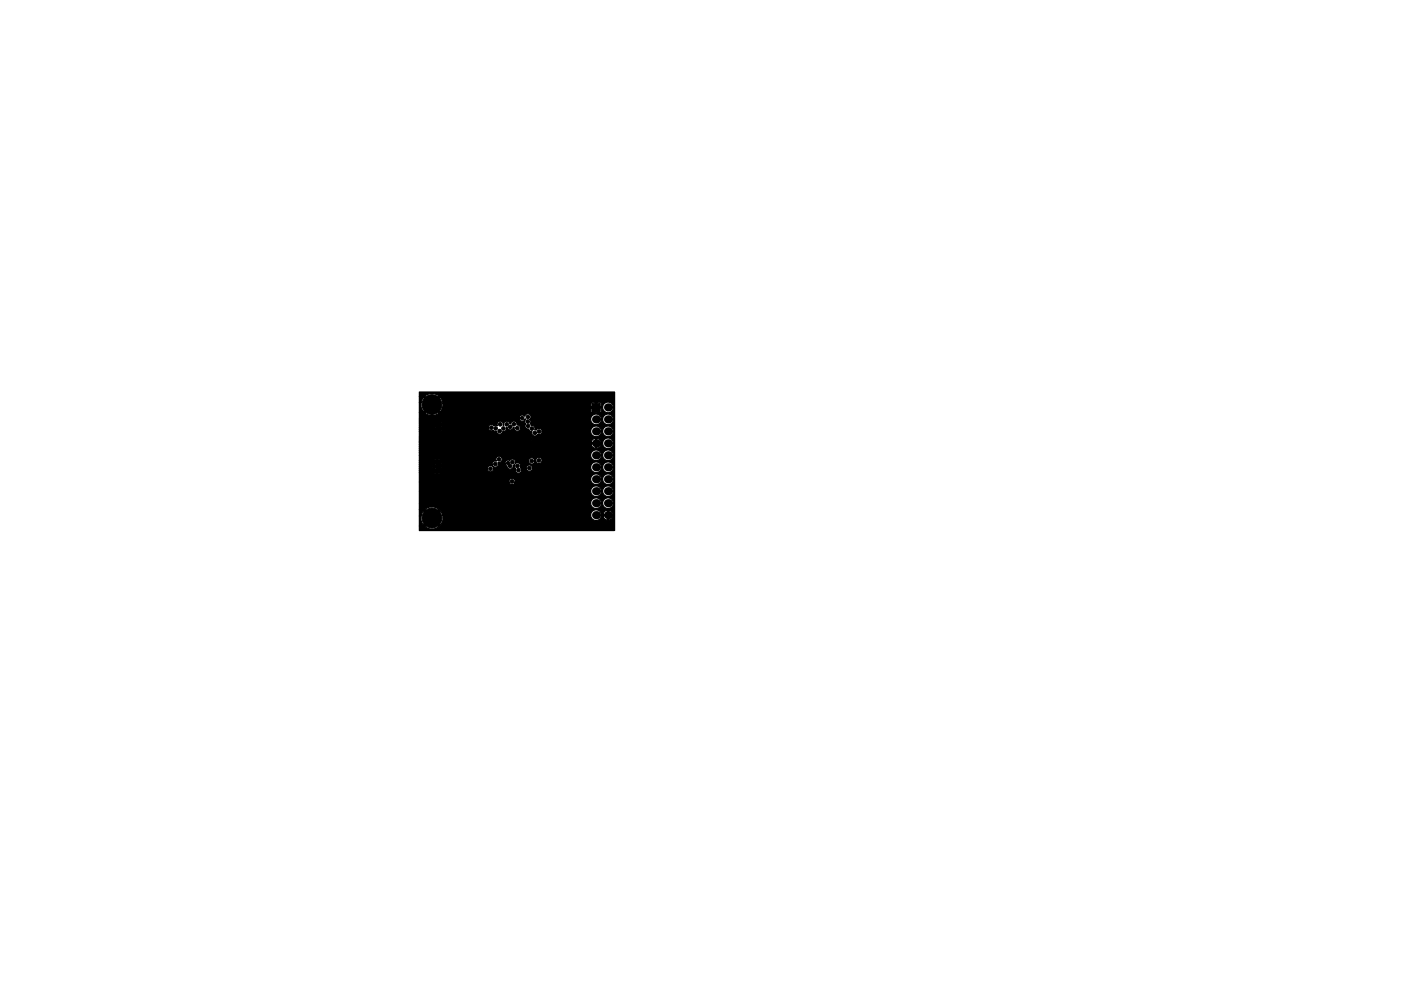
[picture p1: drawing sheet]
<svg xmlns="http://www.w3.org/2000/svg" width="297mm" height="210mm" viewBox="0 0 297 210" stroke-linecap="round" stroke-linejoin="round" font-family="sans-serif">
<g fill="#000" stroke="#000" stroke-width=".21">
<path d="M125.5 85.6h1.7v1.7h-1.7z"/>
<circle cx="90" cy="85.8" r=".32"/>
<circle cx="90.4" cy="84.7" r=".32"/>
<circle cx="90.5" cy="86.9" r=".32"/>
<circle cx="91.6" cy="85.8" r="2.1"/>
<circle cx="91.6" cy="84.2" r=".32"/>
<circle cx="91.6" cy="87.5" r=".32"/>
<circle cx="92.3" cy="99.8" r=".32"/>
<circle cx="92.3" cy="91.1" r=".32"/>
<circle cx="92.3" cy="89.3" r=".32"/>
<circle cx="92.3" cy="90.2" r=".32"/>
<circle cx="92.3" cy="99" r=".32"/>
<circle cx="92.3" cy="98.1" r=".32"/>
<circle cx="92.7" cy="86.9" r=".32"/>
<circle cx="92.7" cy="84.7" r=".32"/>
<circle cx="93.1" cy="89.3" r=".32"/>
<circle cx="93.1" cy="90.2" r=".32"/>
<circle cx="93.1" cy="99" r=".32"/>
<circle cx="93.1" cy="99.8" r=".32"/>
<circle cx="93.1" cy="98.1" r=".32"/>
<circle cx="93.1" cy="91.1" r=".32"/>
<circle cx="93.2" cy="85.8" r=".32"/>
<circle cx="96.1" cy="89.6" r=".51"/>
<circle cx="97.8" cy="92.9" r=".38"/>
<circle cx="98.9" cy="92.9" r=".38"/>
<circle cx="100" cy="92.9" r=".38"/>
<circle cx="100.1" cy="85.6" r=".51"/>
<circle cx="101.1" cy="92.9" r=".38"/>
<circle cx="102.8" cy="98.3" r=".38"/>
<circle cx="103" cy="91.4" r=".38"/>
<circle cx="103" cy="89.3" r=".38"/>
<circle cx="103.2" cy="93.6" r=".38"/>
<circle cx="104" cy="99.4" r=".38"/>
<circle cx="104" cy="88" r=".38"/>
<circle cx="104.1" cy="96.7" r=".38"/>
<circle cx="104.2" cy="90.7" r=".38"/>
<circle cx="105" cy="98.5" r=".38"/>
<circle cx="105" cy="85.6" r=".51"/>
<circle cx="105.1" cy="90.9" r=".38"/>
<circle cx="105.8" cy="97.5" r=".38"/>
<circle cx="105.9" cy="91.5" r=".38"/>
<circle cx="106.1" cy="90" r=".38"/>
<circle cx="106.7" cy="90.9" r=".38"/>
<circle cx="107.4" cy="90" r=".38"/>
<circle cx="107.7" cy="94.3" r=".32"/>
<circle cx="107.7" cy="93.1" r=".32"/>
<circle cx="107.7" cy="95.6" r=".32"/>
<circle cx="107.8" cy="98.3" r=".38"/>
<circle cx="108.2" cy="98.9" r=".38"/>
<circle cx="108.2" cy="90.5" r=".38"/>
<circle cx="108.7" cy="98.1" r=".38"/>
<circle cx="108.9" cy="94.3" r=".32"/>
<circle cx="108.9" cy="95.6" r=".32"/>
<circle cx="108.9" cy="93.1" r=".32"/>
<circle cx="108.9" cy="90" r=".38"/>
<circle cx="109.7" cy="90.8" r=".38"/>
<circle cx="109.7" cy="98.8" r=".38"/>
<circle cx="109.8" cy="88.6" r=".38"/>
<circle cx="109.9" cy="99.7" r=".38"/>
<circle cx="110" cy="94.3" r=".32"/>
<circle cx="110" cy="95.6" r=".32"/>
<circle cx="110" cy="93.1" r=".32"/>
<circle cx="110.7" cy="88.7" r=".38"/>
<circle cx="111.1" cy="94.3" r=".32"/>
<circle cx="111.1" cy="95.6" r=".32"/>
<circle cx="111.1" cy="93.1" r=".32"/>
<circle cx="111.9" cy="89.4" r=".38"/>
<circle cx="111.9" cy="88.5" r=".38"/>
<circle cx="112" cy="90.4" r=".38"/>
<circle cx="112.2" cy="99.3" r=".38"/>
<circle cx="112.3" cy="94.3" r=".32"/>
<circle cx="112.3" cy="93.1" r=".32"/>
<circle cx="112.3" cy="95.6" r=".32"/>
<circle cx="112.5" cy="85.6" r=".51"/>
<circle cx="112.7" cy="97.8" r=".38"/>
<circle cx="112.8" cy="90.9" r=".38"/>
<circle cx="113.4" cy="91.8" r=".38"/>
<circle cx="114.2" cy="97.7" r=".38"/>
<circle cx="114.3" cy="91.5" r=".38"/>
<circle cx="115.6" cy="92.2" r=".38"/>
<circle cx="116" cy="96.6" r=".38"/>
<circle cx="116.8" cy="99.5" r=".38"/>
<circle cx="116.8" cy="98.3" r=".38"/>
<circle cx="116.8" cy="97.2" r=".38"/>
<circle cx="117.5" cy="85.6" r=".51"/>
<circle cx="118.4" cy="95.1" r=".38"/>
<circle cx="118.8" cy="96" r=".38"/>
<circle cx="119.6" cy="94.3" r=".38"/>
<circle cx="121.6" cy="89.6" r=".51"/>
<circle cx="121.6" cy="94.6" r=".51"/>
<circle cx="90" cy="109.9" r=".32"/>
<circle cx="90.4" cy="108.8" r=".32"/>
<circle cx="90.5" cy="111" r=".32"/>
<circle cx="91.6" cy="109.9" r="2.1"/>
<circle cx="91.6" cy="108.3" r=".32"/>
<circle cx="91.6" cy="111.6" r=".32"/>
<circle cx="92.7" cy="111" r=".32"/>
<circle cx="92.7" cy="108.8" r=".32"/>
<circle cx="93.2" cy="109.9" r=".32"/>
<circle cx="96.1" cy="107.1" r=".51"/>
<circle cx="96.1" cy="102.2" r=".51"/>
<circle cx="100.1" cy="111.1" r=".51"/>
<circle cx="102.8" cy="100.7" r=".38"/>
<circle cx="104.7" cy="101.2" r=".38"/>
<circle cx="105.1" cy="111.1" r=".51"/>
<circle cx="107.5" cy="100.4" r=".38"/>
<circle cx="108.6" cy="102.1" r=".38"/>
<circle cx="108.7" cy="100.4" r=".38"/>
<circle cx="109.2" cy="104.1" r=".38"/>
<circle cx="109.5" cy="102.4" r=".38"/>
<circle cx="111.4" cy="104.8" r=".38"/>
<circle cx="112.6" cy="111.1" r=".51"/>
<circle cx="117.6" cy="111.1" r=".51"/>
<circle cx="121.6" cy="107.1" r=".51"/>
<circle cx="121.6" cy="102.1" r=".51"/>
</g>
<g fill="#000">
<circle cx="126.4" cy="96.6" r=".86"/>
<circle cx="126.4" cy="89" r=".86"/>
<circle cx="126.4" cy="99.1" r=".86"/>
<circle cx="126.4" cy="94.1" r=".86"/>
<circle cx="126.4" cy="91.5" r=".86"/>
<circle cx="128.9" cy="99.1" r=".86"/>
<circle cx="128.9" cy="96.6" r=".86"/>
<circle cx="128.9" cy="94.1" r=".86"/>
<circle cx="128.9" cy="89" r=".86"/>
<circle cx="128.9" cy="91.5" r=".86"/>
<circle cx="128.9" cy="86.4" r=".86"/>
<circle cx="126.4" cy="109.3" r=".86"/>
<circle cx="126.4" cy="106.8" r=".86"/>
<circle cx="126.4" cy="101.7" r=".86"/>
<circle cx="126.4" cy="104.2" r=".86"/>
<circle cx="128.9" cy="109.3" r=".86"/>
<circle cx="128.9" cy="106.8" r=".86"/>
<circle cx="128.9" cy="104.2" r=".86"/>
<circle cx="128.9" cy="101.7" r=".86"/>
</g>
<path d="M88.9 83.2h41.4v29.4h-41.4v-1h1.1l.3 .3a2.22 2.22 0 0 0 2.8-.3l-1.5-1.5-1.6 1.5h-1.1v-2.1h.3l.1 .9 .3 .8 .3 .2 1.5-1.5h.4l1.5 1.5 .3-.2 .3-.9v-1h31.3a1.16 1.16 0 0 0 1 1.1 1.16 1.16 0 0 0 1.3-.8h.4l.3 .6 .4 .1h.2v-.9h.2v.9a.87 .87 0 0 0 .9-.9h-2v.2h-.4v-.6h.4v.2h.9v-.9h.2v.9h.9a1.07 1.07 0 0 0-.9-.9 1.07 1.07 0 0 0-1.1 .7h-.4v-.1a1.17 1.17 0 0 0-1.3-.7 1.17 1.17 0 0 0-1 1.1h-31.3l-.6-.9-1.5 1.5h-.4l-1.5-1.5-.3 .2-.4 .9h-.3v-1.3h1.1l1.6 1.5 1.5-1.5a2.16 2.16 0 0 0-3.1 0h-1.1v-1.4h36.3l.1 .4a1.17 1.17 0 0 0 1.3 .7 1.17 1.17 0 0 0 .9-1.1h.3v.4a1.17 1.17 0 0 0 1.9 .4 1.17 1.17 0 0 0-.3-1.9 1.17 1.17 0 0 0-1.6 1.1h-.3v-.5a1.17 1.17 0 0 0-1.3-.7 1.17 1.17 0 0 0-1 1.2h-36.3v-2.6h36.3l.1 .5a1.17 1.17 0 0 0 1.3 .6 1.17 1.17 0 0 0 .9-1.1h.3v.5a1.17 1.17 0 0 0 1.9 .3 1.17 1.17 0 0 0-.3-1.9 1.17 1.17 0 0 0-1.6 1.1h-.3v-.4a1.17 1.17 0 0 0-1.3-.7 1.17 1.17 0 0 0-1 1.1h-36.3v-1.9h19l.1 .2a.67 .67 0 0 0 1 .2 .67 .67 0 0 0 0-1h16.2l.1 .4a1.17 1.17 0 0 0 1.3 .7 1.17 1.17 0 0 0 .9-1.1h.3v.4a1.17 1.17 0 0 0 1.9 .4 1.17 1.17 0 0 0-.3-1.9 1.17 1.17 0 0 0-1.6 1.1h-.3v-.5a1.17 1.17 0 0 0-1.3-.6 1.17 1.17 0 0 0-1 1.1l-16.2-.1a.67 .67 0 0 0-.8 0 .67 .67 0 0 0-.3 .7h-19v-2h3.1l.3 .1 1-.1-.2-.3-.3 .3h-.3l-.2-.3-.3 .3h-3.1v-.5h2.8l.1 .3 .3-.3h.3l.2 .3 .3-.3h.3l.3 .3 .1-.2-.1-.3-.3 .2h-.3l-.2-.2-.3 .2h-.3l-.3-.2-.1 .2h-2.8v-.4h3.1l.3 .3 .3-.3h.2l.3 .3 10.2-.1 .1 .2a.67 .67 0 0 0 1.1 0 .67 .67 0 0 0-.4-1 .67 .67 0 0 0-.8 .8h-10.1l.1-.2-.2-.3-.3 .3h-.2l-.3-.3-.3 .3h-3.1v-.4h2.9l.1 .2 .2-.2h.4l.1 .2h.2l.1-.2h.3l.3 .2 .1-.2-.1-.3-.3 .3h-.3l-.2-.3-.2 .1v.2h-.4l-.2-.3-.1 .3h-2.9v-.5h3.2l.2 .3 .3-.3h.2l.3 .3 .2-.2h11.1a.67 .67 0 0 0 .7 .5 .67 .67 0 0 0 .6-.7h1.4l.4 .5a.66 .66 0 0 0 .8 .6 .66 .66 0 0 0 .5-.8l.3-.2a.66 .66 0 0 0 .2 .9 .67 .67 0 0 0 .6 1 .67 .67 0 0 0 .6-1h1.1l.1 .3a.67 .67 0 0 0 .8 .2 .67 .67 0 0 0 .4-.8h12.3l.1 .5a1.17 1.17 0 0 0 1.3 .7 1.17 1.17 0 0 0 .9-1.2h.3v.5a1.17 1.17 0 0 0 1.9 .4 1.17 1.17 0 0 0-.3-1.9 1.17 1.17 0 0 0-1.6 1h-.3v-.4a1.17 1.17 0 0 0-1.3-.7 1.17 1.17 0 0 0-1 1.1h-12.3l-.1-.2a.67 .67 0 0 0-.8-.2 .67 .67 0 0 0-.4 .7h-1.1l-.2-.2a.66 .66 0 0 0-.2-.9 .66 .66 0 0 0-.9 .1l.1-.5h2.8l.1 .3a.66 .66 0 0 0 .7 .2 .66 .66 0 0 0 .5-.6h.2l.1 .3a.67 .67 0 0 0 1.1 0 .67 .67 0 0 0-.4-1.1 .67 .67 0 0 0-.8 .8h-.2v-.1a.67 .67 0 0 0-.8-.6 .67 .67 0 0 0-.5 .8h-2.8a.67 .67 0 0 0-.5-.5 .67 .67 0 0 0-.7 .3 .67 .67 0 0 0-.7 0 .67 .67 0 0 0-.3 .7h-1.4l-.1-.3a.67 .67 0 0 0 .9-.7 .67 .67 0 0 0-.9-.6 .67 .67 0 0 0-.4 1h-.3a.67 .67 0 0 0-.5 .8h-11.1l-.2-.3-.3 .2h-.2l-.3-.2-.2 .2h-3.2v-.4h2.9l.1 .3 .2-.3h.4l.1 .3 .2-.1 .1-.2h.3l.3 .3 .1-.3-.1-.3-.3 .3h-.3l-.2-.3-.2 .1v.2h-.4l-.2-.3-.1 .3h-2.9v-.4h3.2l.2 .2 .3-.2h.2l.3 .2 .2-.2-.2-.2-.3 .2-.5-.2-.2 .2h-3.2v-1.1h36.3l.1 .4a1.17 1.17 0 0 0 1.3 .7 1.17 1.17 0 0 0 .9-1.1h.3v.4a1.17 1.17 0 0 0 1.9 .4 1.17 1.17 0 0 0-.3-1.9 1.17 1.17 0 0 0-1.6 1.1h-.3v-.4a1.17 1.17 0 0 0-1.3-.7 1.17 1.17 0 0 0-1 1.1h-36.3v-.6h18.6l.2 .1 .3-.1 .9 .1 .2-.1 .9 .1 .3-.1 .8 .1 .9-.1 .3 .1 .2-.1-.2-.3-.3 .3h-.6l-.3-.3-.2 .3h-.6l-.3-.3-.3 .3h-.6l-.2-.3-.3 .3h-.6l-.3-.3-.2 .3h-18.6v-.4h18.3l.1 .2 .3-.2h.3l.3 .2 .1-.2 .1 .2 .3-.2h.3l.3 .2 .1-.2 .2 .2 .2-.2h.4l.2 .2 .2-.2 .1 .2 .3-.2h.3l.3 .2 .1-.2 .1 .2 .3-.2h.3l.3 .2 .1-.2-.1-.3-.3 .3h-.3l-.3-.3-.1 .3-.1-.3-.3 .3h-.3l-.3-.3-.1 .3-.2-.3-.2 .3h-.4l-.2-.3-.2 .3-.1-.3-.3 .3h-.3l-.3-.3-.1 .3-.1-.3-.3 .3h-.3l-.3-.3-.1 .3h-18.3v-.5h18.6l.2 .3 .3-.3h.6l.3 .3 .2-.3h.6l.3 .3 .3-.3h.6l.2 .3 .3-.3h.6l.3 .3 .2-.3-.2-.1-.3 .1-.9-.1-.2 .1-.9-.1-.3 .1-.8-.1-.3 .1-.9-.1-.2 .1h-18.6v-.3h18.6l.2 .1 .3-.1 .9 .1 .2-.1 .9 .1 .3-.1 .8 .1 .9-.1 .3 .1 .2-.1-.2-.3-.3 .3h-.6l-.3-.3-.2 .3h-.6l-.3-.3-.3 .3h-.6l-.2-.3-.3 .3h-.6l-.3-.3-.2 .3h-18.6v-.5h18.3l.1 .3 .3-.3h.3l.3 .3 .1-.3 .1 .3 .3-.3h.3l.3 .3 .1-.3 .2 .3 .2-.3h.4l.2 .3 .2-.3 .1 .3 .3-.3h.3l.3 .3 .1-.3 .1 .3 .3-.3h.3l.3 .3 .1-.2h12.5l.4 .5 .4 .2h.2v-.9h.2v.9a.87 .87 0 0 0 .9-.9h-2l-.1 .2h-12.5l-.1-.3-.3 .2h-.3l-.3-.2-.1 .2-.1-.2-.3 .2h-.3l-.3-.2-.1 .2-.2-.2-.2 .2h-.4l-.2-.2-.2 .2-.1-.2-.3 .2h-.3l-.3-.2-.1 .2-.1-.2-.3 .2h-.3l-.3-.2-.1 .2h-18.3v-.4h18.6l.2 .3 .3-.3h.6l.3 .3 .2-.3h.6l.3 .3 .3-.3h.6l.2 .3 .3-.3h.6l.3 .3 .1-.1h15.4a1.16 1.16 0 0 0 1.6 1 1.16 1.16 0 0 0 .3-1.9 1.16 1.16 0 0 0-1.9 .4v.5h-15.4l.1-.2-.2-.1-.3 .1-.9-.1-.2 .1-.9-.1-.3 .1-.8-.1-.3 .1-.9-.1-.2 .1h-18.6v-.1h36.4l.1 .1h.9v-.9h.2v.9h.9v-.1a1.12 1.12 0 0 0-1-.8 1.12 1.12 0 0 0-1.1 .8h-36.4v-.2h18.6l.2 .1 .3-.1 .9 .1 .2-.1 .9 .1 .3-.1 .8 .1 .9-.1 .3 .1 .2-.1-.2-.3-.3 .3h-.6l-.3-.3-.2 .3h-.6l-.3-.3-.3 .3h-.6l-.2-.3-.3 .3h-.6l-.3-.3-.2 .3h-18.6v-.5h18.3l.1 .3 .3-.3h.3l.3 .3 .1-.3 .1 .3 .3-.3h.3l.3 .3 .1-.3 .2 .3 .2-.3h.4l.2 .3 .2-.3 .1 .3 .3-.3h.3l.3 .3 .1-.3 .1 .3 .3-.3h.3l.4 .2-.1-.4-.3 .2h-.3l-.3-.2-.1 .2-.1-.2-.3 .2h-.3l-.3-.2-.1 .2-.2-.2-.2 .2h-.4l-.2-.2-.2 .2-.1-.2-.3 .2h-.3l-.3-.2-.1 .2-.1-.2-.3 .2h-.3l-.3-.2-.1 .2h-18.3v-.4h18.6l.2 .3 .3-.3h.6l.3 .3 .2-.3h.6l.3 .3 .3-.3h.6l.2 .3 .3-.3h.6l.3 .3 .2-.3-.2-.1-.3 .1-.9-.1-.2 .1-.9-.1-.3 .1-.8-.1-.3 .1-.9-.1-.2 .1h-18.6v-1.2h3.1l.3 .2 1-.2-.2-.2-.3 .2h-.3l-.2-.2-.3 .2h-3.1v-.4h2.8l.1 .3 .3-.3h.3l.2 .3 .3-.3h.3l.3 .3v-.5h10l.1 .2a.67 .67 0 0 0 1 .2l.4 .3 .3-.1a.67 .67 0 0 0 .6 .6 .67 .67 0 0 0 .7-.5h.3a.66 .66 0 0 0 .5-.9h.1l.1 .2a.67 .67 0 0 0 .7 .3 .67 .67 0 0 0 .6-.5h.1a.67 .67 0 0 0 .6 .8 .67 .67 0 0 0 .7-.7 .67 .67 0 0 0-.7-.6 .67 .67 0 0 0-.5-.9 .67 .67 0 0 0-.8 .6h-.2l-.1-.2a.67 .67 0 0 0-.9-.3 .67 .67 0 0 0-.3 .8h-.1a.67 .67 0 0 0-.7-.8 .67 .67 0 0 0-.5 1l-.3-.2-.5 .1-.1-.1a.67 .67 0 0 0-.8 0 .67 .67 0 0 0-.3 .7l-10-.1-.3 .3h-.3l-.3-.3-.2 .3h-.3l-.3-.3-.1 .3h-2.8v-.4h3.1l.3 .2 .3-.3h.2l.3 .3 .2-.2-.2-.3-.3 .2h-.2l-.3-.2-.3 .3h-3.1v-.5h2.9l.1 .3 .2-.3h.4l.1 .3 .2-.1 .1-.2h.3l.3 .3 .1-.3-.1-.2-.3 .2h-.3l-.2-.2h-.2v.2h-.4l-.2-.2-.1 .2h-2.9v-.4h3.2l.2 .2 .3-.2h.2l.3 .2 .2-.2-.2-.3-.3 .3h-.2l-.3-.3-.2 .3h-3.2v-.5h2.9l.1 .3 .2-.3h.4l.1 .3h.2l.1-.3h.3l.3 .3 .1-.2-.1-.3-.3 .2h-.3l-.2-.2h-.2v.2h-.4l-.2-.2-.1 .2h-2.9v-.4h3.2l.2 .3 .3-.3h.2l.3 .3 .2-.4h16.8l.1 .3a.67 .67 0 0 0 .6 .3 .67 .67 0 0 0 .6-.5l-.1 .2a.65 .65 0 0 0 .2 .8l-.2 .3a.67 .67 0 0 0 .8 .8l.3 .5 .4 .1-.1 .1a.67 .67 0 0 0 .5 .8 .67 .67 0 0 0 .8-.4 .65 .65 0 0 0 .9-.6h10.3l.1 .5a1.17 1.17 0 0 0 1.3 .6 1.17 1.17 0 0 0 .9-1.1h.3v.5a1.17 1.17 0 0 0 1.9 .3 1.17 1.17 0 0 0-.3-1.9 1.17 1.17 0 0 0-1.6 1.1h-.3v-.4a1.17 1.17 0 0 0-1.3-.7 1.17 1.17 0 0 0-1 1.1l-10.3-.1a.67 .67 0 0 0-.5-.5 .67 .67 0 0 0-.7 .4l-.3-.1a.66 .66 0 0 0-.1-.7 .66 .66 0 0 0-.7-.2l-.2-.4 .2-.6-.2-.3h12.8l.1 .4a1.17 1.17 0 0 0 1.3 .7 1.17 1.17 0 0 0 .9-1.1h.3v.4a1.17 1.17 0 0 0 1.9 .4 1.17 1.17 0 0 0-.3-1.9 1.17 1.17 0 0 0-1.6 1.1h-.3v-.5a1.17 1.17 0 0 0-1.3-.6 1.17 1.17 0 0 0-1 1.1h-12.9a.67 .67 0 0 0 0-1.1 .67 .67 0 0 0-1 .4 .67 .67 0 0 0-.9-.2 .67 .67 0 0 0-.3 .7h-17l-.5 .1-.3-.1-.2 .1h-3.2v-1.3h1.1l.3 .2a2.22 2.22 0 0 0 2.8-.2l-1.5-1.6-1.6 1.6h-1.1v-2.2h.3l.1 .9 .6 1.1 1.5-1.6h.4l1.5 1.6 .5-.8h31.5v.8l.9 .1 .1-.9h.2l.1 .9h.7l.2-.2-.1-.7h-33.6v-.2h34v.5a1.17 1.17 0 0 0 1.9 .4 1.17 1.17 0 0 0-.3-1.9 1.17 1.17 0 0 0-1.6 1h-34l.1-.9h31.4v.8h1v-.9h.2v.9h.9l.1-.8-.2-.2h-1.8l-.2 .2h-31.4l-.3-1-.3-.2-1.5 1.5h-.4l-1.5-1.5-.3 .2-.4 .9h-.3v-1.3h1.1l1.6 1.6 1.5-1.6-.2-.3a2.22 2.22 0 0 0-2.9 .3h-1.1z" fill="#000" stroke="#000" stroke-width=".25"/>
</svg>
